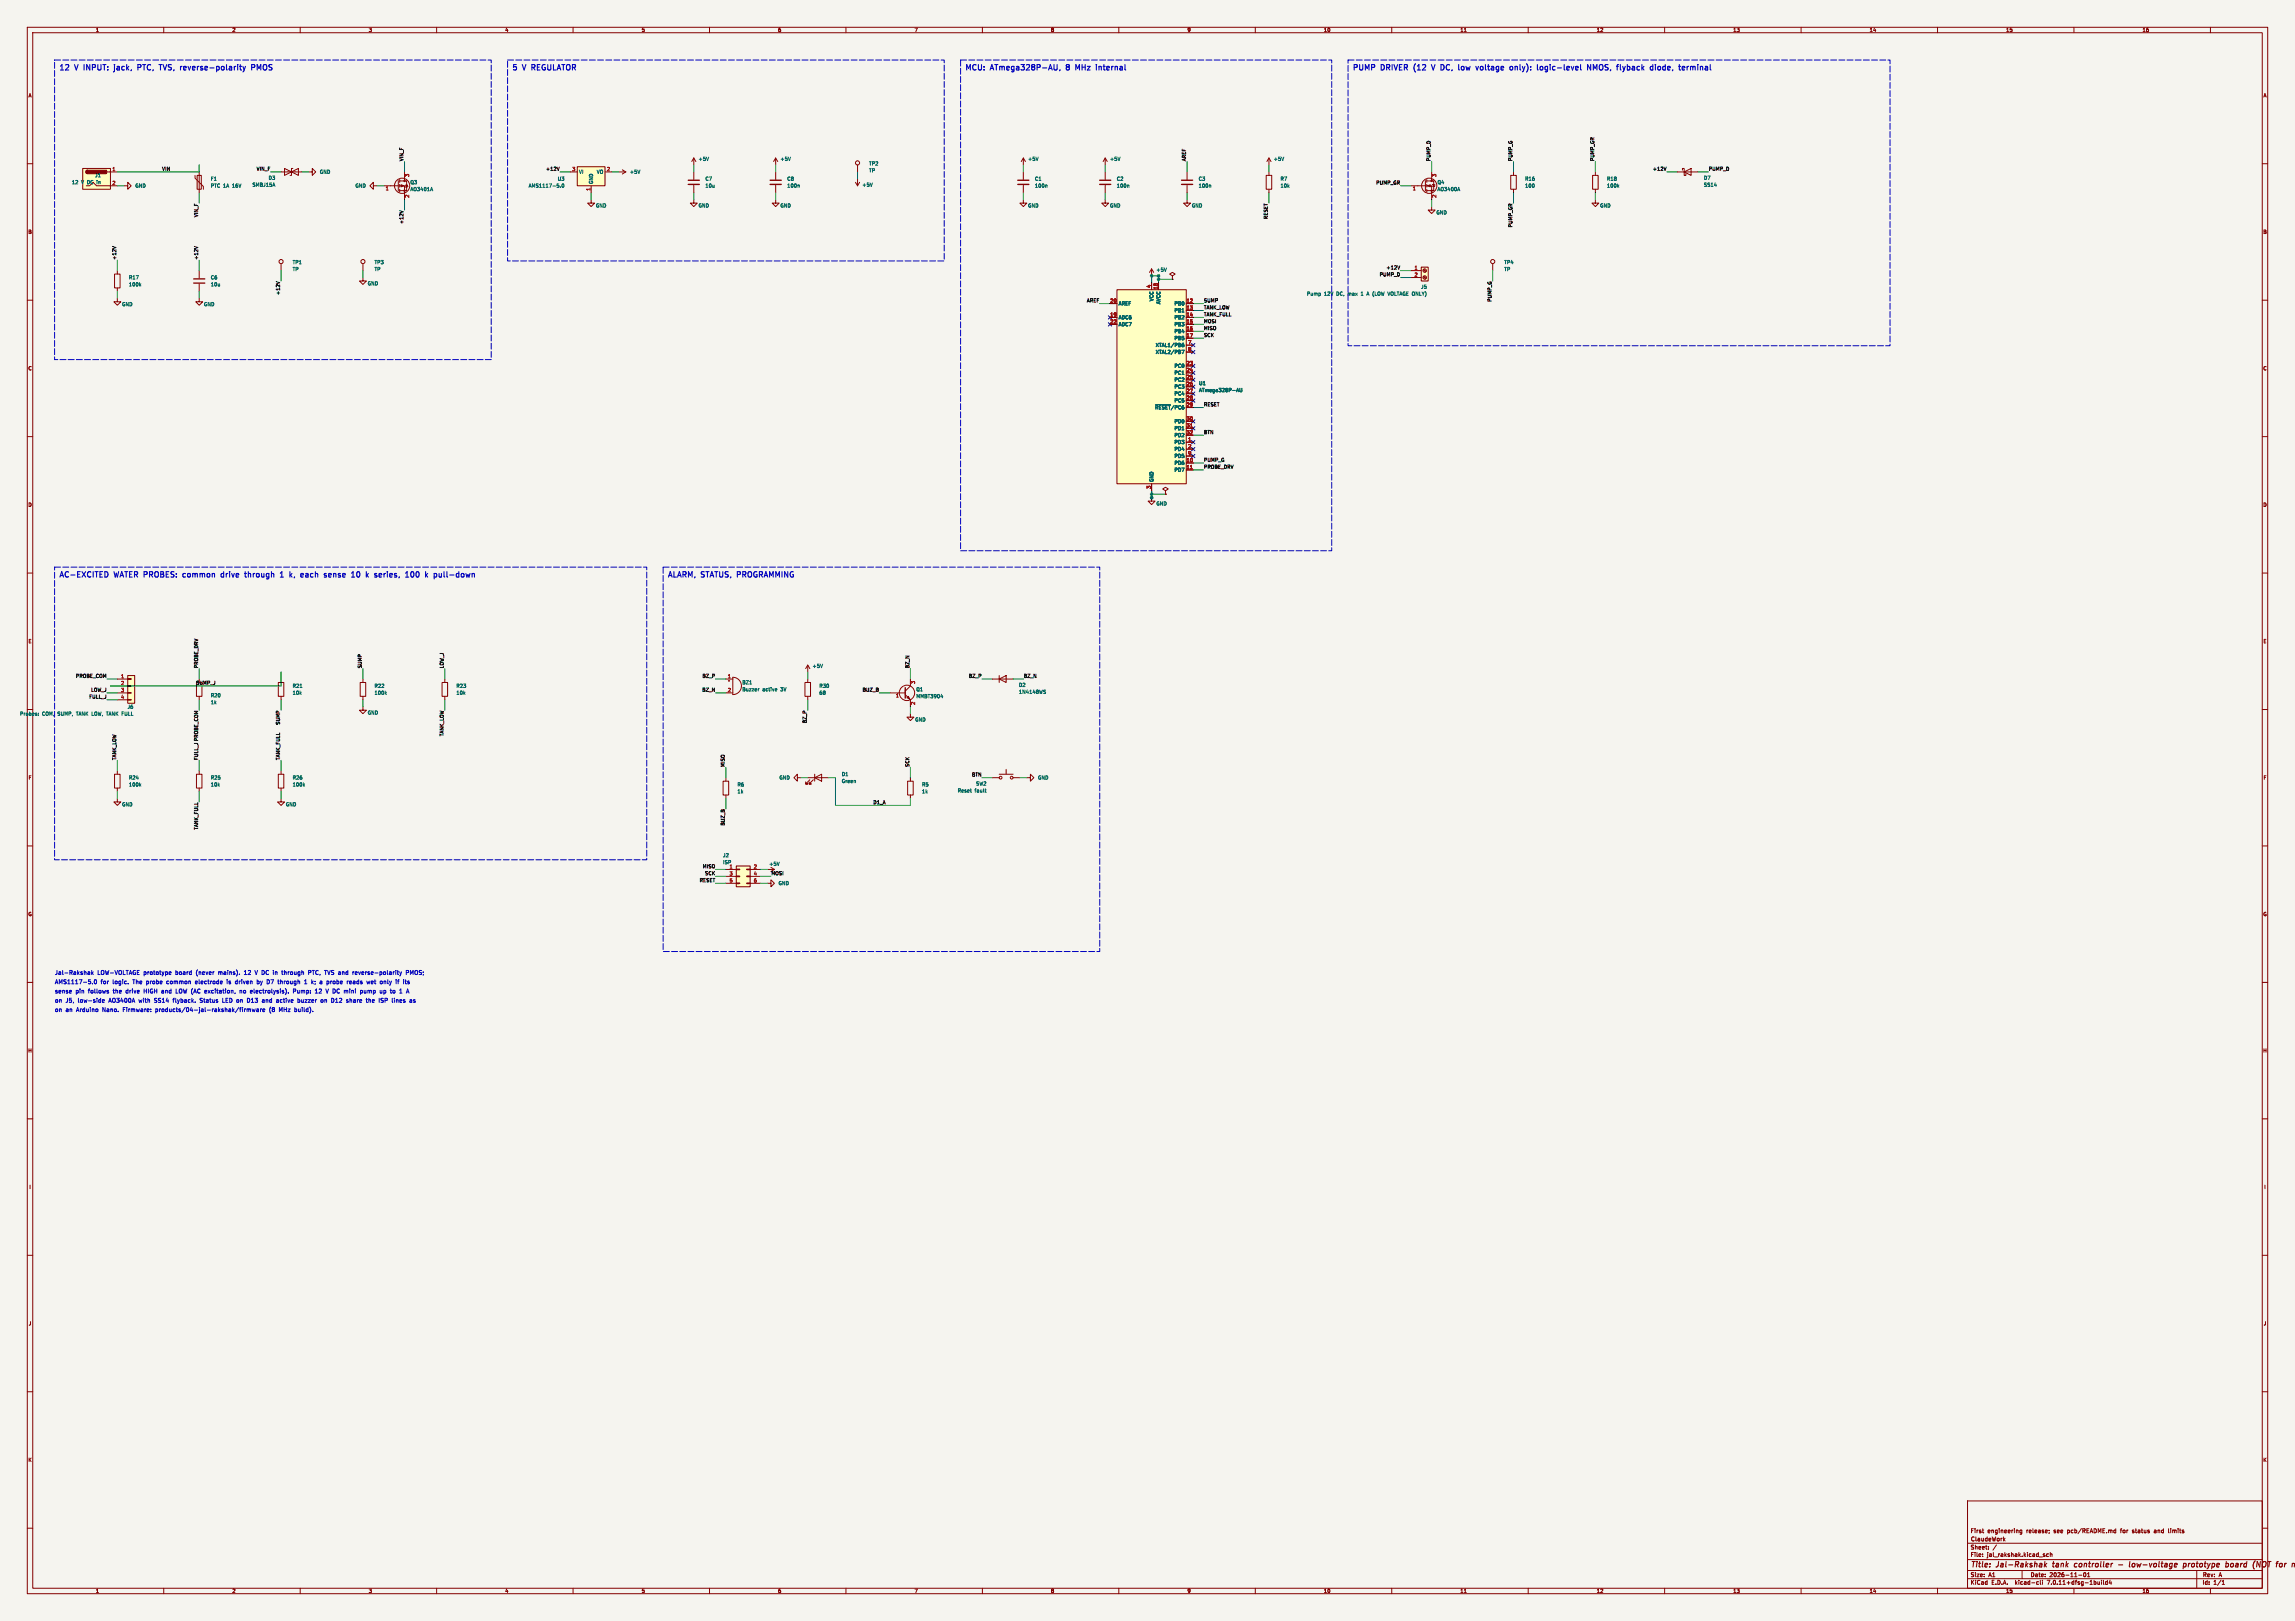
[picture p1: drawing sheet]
<svg xmlns="http://www.w3.org/2000/svg" width="841mm" height="594mm" viewBox="0 0 841 594" stroke-linecap="round" stroke-linejoin="round" font-family="sans-serif">
<defs><g id="words">
<g font-size="2.8" fill="#0000c2">
<text x="21.5" y="26.3">12</text>
<text x="27.6" y="26.3">V</text>
<text x="31.7" y="26.3">INPUT:</text>
<text x="43.6" y="26.3">jack,</text>
<text x="53" y="26.3">PTC,</text>
<text x="61.8" y="26.3">TVS,</text>
<text x="70.2" y="26.3">reverse-polarity</text>
<text x="97.1" y="26.3">PMOS</text>
<text x="187.5" y="26.3">5</text>
<text x="191.7" y="26.3">V</text>
<text x="195.8" y="26.3">REGULATOR</text>
<text x="353.5" y="26.3">MCU:</text>
<text x="363.2" y="26.3">ATmega328P-AU,</text>
<text x="391.7" y="26.3">8</text>
<text x="395.9" y="26.3">MHz</text>
<text x="404.2" y="26.3">internal</text>
<text x="495.5" y="26.3">PUMP</text>
<text x="506.2" y="26.3">DRIVER</text>
<text x="519" y="26.3">(12</text>
<text x="526.5" y="26.3">V</text>
<text x="530.5" y="26.3">DC,</text>
<text x="537.8" y="26.3">low</text>
<text x="545.1" y="26.3">voltage</text>
<text x="558.2" y="26.3">only):</text>
<text x="569" y="26.3">logic-level</text>
<text x="588.2" y="26.3">NMOS,</text>
<text x="599.9" y="26.3">flyback</text>
<text x="612.9" y="26.3">diode,</text>
<text x="624.2" y="26.3">terminal</text>
<text x="21.5" y="212.2">AC-EXCITED</text>
<text x="42" y="212.2">WATER PROBES:</text>
<text x="68.8" y="212.2">common</text>
<text x="83.6" y="212.2">drive</text>
<text x="93.1" y="212.2">through</text>
<text x="106.9" y="212.2">1</text>
<text x="111.1" y="212.2">k,</text>
<text x="116" y="212.2">each</text>
<text x="125.4" y="212.2">sense</text>
<text x="136.2" y="212.2">10</text>
<text x="142.3" y="212.2">k</text>
<text x="146.2" y="212.2">series,</text>
<text x="158.4" y="212.2">100</text>
<text x="166.4" y="212.2">k</text>
<text x="170.4" y="212.2">pull-down</text>
<text x="244.5" y="212.2">ALARM, STATUS,</text>
<text x="271.1" y="212.2">PROGRAMMING</text>
</g>
<g font-size="2.8" fill="#840000">
<text x="722" y="574.9">Title:</text>
<text x="731.7" y="574.9">Jal-Rakshak</text>
<text x="753.1" y="574.9">tank</text>
<text x="761.8" y="574.9">controller</text>
<text x="778.7" y="574.9">-</text>
<text x="783.5" y="574.9">low-voltage</text>
<text x="804.1" y="574.9">prototype</text>
<text x="820.5" y="574.9">board</text>
<text x="831.3" y="574.9">(NOT</text>
<text x="840.6" y="574.9">fo</text>
</g>
<g font-size="2.1" fill="#0000c2">
<text x="20" y="357.4">Jal-Rakshak</text>
<text x="35.7" y="357.4">LOW-VOLTAGE</text>
<text x="52.7" y="357.4">prototype</text>
<text x="64.5" y="357.4">board</text>
<text x="72.1" y="357.4">(never</text>
<text x="80.4" y="357.4">mains).</text>
<text x="90.1" y="357.4">12</text>
<text x="94.2" y="357.4">V DC in</text>
<text x="104.5" y="357.4">through</text>
<text x="114.4" y="357.4">PTC, TVS and</text>
<text x="131.1" y="357.4">reverse-polarity</text>
<text x="150.8" y="357.4">PMOS;</text>
<text x="20" y="364.2">sense</text>
<text x="20" y="360.8">AMS1117-5.0</text>
<text x="27.7" y="364.2">pin</text>
<text x="32.4" y="364.2">follows</text>
<text x="36.9" y="360.8">for</text>
<text x="41.3" y="360.8">logic.</text>
<text x="41.6" y="364.2">the</text>
<text x="46.4" y="364.2">drive</text>
<text x="48.8" y="360.8">The</text>
<text x="53.1" y="364.2">HIGH and</text>
<text x="53.9" y="360.8">probe</text>
<text x="61.5" y="360.8">common</text>
<text x="65.2" y="364.2">LOW (AC</text>
<text x="72.2" y="360.8">electrode</text>
<text x="76.1" y="364.2">excitation,</text>
<text x="83.9" y="360.8">is</text>
<text x="87.1" y="360.8">driven</text>
<text x="89.1" y="364.2">no</text>
<text x="93.1" y="364.2">electrolysis).</text>
<text x="95.2" y="360.8">by</text>
<text x="99" y="360.8">D7</text>
<text x="103.2" y="360.8">through</text>
<text x="109" y="364.2">Pump:</text>
<text x="113.1" y="360.8">1</text>
<text x="115.8" y="360.8">k;</text>
<text x="117.2" y="364.2">12</text>
<text x="119.1" y="360.8">a</text>
<text x="121.3" y="364.2">V DC mini</text>
<text x="121.7" y="360.8">probe</text>
<text x="129.3" y="360.8">reads</text>
<text x="134.3" y="364.2">pump</text>
<text x="136.7" y="360.8">wet</text>
<text x="141.7" y="364.2">up</text>
<text x="141.8" y="360.8">only</text>
<text x="145.7" y="364.2">to</text>
<text x="147.7" y="360.8">if</text>
<text x="149.2" y="364.2">1</text>
<text x="20" y="367.6">on</text>
<text x="20" y="371">on</text>
<text x="24" y="367.6">J5,</text>
<text x="24" y="371">an</text>
<text x="28" y="371">Arduino</text>
<text x="28.6" y="367.6">low-side</text>
<text x="37.7" y="371">Nano.</text>
<text x="40" y="367.6">AO3400A</text>
<text x="45.3" y="371">Firmware:</text>
<text x="51.2" y="367.6">with</text>
<text x="57" y="367.6">SS14</text>
<text x="57.4" y="371">products/04-jal-rakshak/firmware</text>
<text x="64" y="367.6">flyback.</text>
<text x="74" y="367.6">Status</text>
<text x="82.4" y="367.6">LED on</text>
<text x="91.8" y="367.6">D13</text>
<text x="97.4" y="367.6">and</text>
<text x="99.3" y="371">(8</text>
<text x="102.8" y="367.6">active</text>
<text x="103" y="371">MHz</text>
<text x="108.8" y="371">build).</text>
<text x="110.8" y="367.6">buzzer</text>
<text x="119.4" y="367.6">on</text>
<text x="123.4" y="367.6">D12</text>
<text x="129.1" y="367.6">share</text>
<text x="136.5" y="367.6">the</text>
<text x="141.3" y="367.6">ISP</text>
<text x="146.3" y="367.6">lines</text>
</g>
<g font-size="2.1" fill="#840000">
<text x="722" y="562">First</text>
<text x="728.3" y="562">engineering</text>
<text x="742.6" y="562">release;</text>
<text x="752.8" y="562">see</text>
<text x="757.8" y="562">pcb/README.md</text>
<text x="777.5" y="562">for</text>
<text x="781.9" y="562">status</text>
<text x="790.1" y="562">and</text>
<text x="795.5" y="562">limits</text>
<text x="722" y="568">Sheet:</text>
<text x="722" y="565.2">ClaudeWork</text>
<text x="722" y="570.7">File:</text>
<text x="728.1" y="570.7">jal_rakshak.kicad_sch</text>
<text x="722" y="580.9">KiCad</text>
<text x="722" y="578.1">Size:</text>
<text x="728.7" y="578.1">A1</text>
<text x="729.7" y="580.9">E.D.A.</text>
<text x="738.6" y="580.9">kicad-cli</text>
<text x="744" y="578.1">Date:</text>
<text x="750.5" y="580.9">7.0.11+dfsg-1build4</text>
<text x="751" y="578.1">2026-11-01</text>
<text x="807" y="578.3">Rev:</text>
<text x="807" y="580.9">Id:</text>
<text x="811.1" y="580.9">1/1</text>
<text x="813.4" y="578.3">A</text>
</g>
<g font-size="1.8" fill="#840000">
<text x="35" y="11.9">1</text>
<text x="85" y="11.9">2</text>
<text x="135" y="11.9">3</text>
<text x="185" y="11.9">4</text>
<text x="235" y="11.9">5</text>
<text x="285" y="11.9">6</text>
<text x="335" y="11.9">7</text>
<text x="385" y="11.9">8</text>
<text x="435" y="11.9">9</text>
<text x="485" y="11.9">10</text>
<text x="535" y="11.9">11</text>
<text x="585" y="11.9">12</text>
<text x="635" y="11.9">13</text>
<text x="685" y="11.9">14</text>
<text x="735" y="11.9">15</text>
<text x="785" y="11.9">16</text>
<text x="10.3" y="35.9">A</text>
<text x="829.3" y="35.9">A</text>
<text x="10.3" y="85.9">B</text>
<text x="829.2" y="85.9">B</text>
<text x="10.3" y="135.9">C</text>
<text x="829.2" y="135.9">C</text>
<text x="10.3" y="185.9">D</text>
<text x="829.2" y="185.9">D</text>
<text x="10.3" y="235.9">E</text>
<text x="829.3" y="235.9">E</text>
<text x="10.3" y="285.9">F</text>
<text x="829.3" y="285.9">F</text>
<text x="10.3" y="335.9">G</text>
<text x="829.2" y="335.9">G</text>
<text x="10.2" y="385.9">H</text>
<text x="829.2" y="385.9">H</text>
<text x="10.6" y="435.9">I</text>
<text x="829.6" y="435.9">I</text>
<text x="10.4" y="485.9">J</text>
<text x="829.4" y="485.9">J</text>
<text x="10.3" y="535.9">K</text>
<text x="829.2" y="535.9">K</text>
<text x="35" y="583.9">1</text>
<text x="85" y="583.9">2</text>
<text x="135" y="583.9">3</text>
<text x="185" y="583.9">4</text>
<text x="235" y="583.9">5</text>
<text x="285" y="583.9">6</text>
<text x="335" y="583.9">7</text>
<text x="385" y="583.9">8</text>
<text x="435" y="583.9">9</text>
<text x="485" y="583.9">10</text>
<text x="535" y="583.9">11</text>
<text x="585" y="583.9">12</text>
<text x="635" y="583.9">13</text>
<text x="685" y="583.9">14</text>
<text x="735" y="583.9">15</text>
<text x="785" y="583.9">16</text>
</g>
<g font-size="1.8" fill="#0f0f0f">
<text x="147.9" y="59.2" transform="rotate(-90 147.9 59.2)">VIN_F</text>
<text x="434.6" y="59.2" transform="rotate(-90 434.6 59.2)">AREF</text>
<text x="524.3" y="59.2" transform="rotate(-90 524.3 59.2)">PUMP_D</text>
<text x="554.3" y="59.2" transform="rotate(-90 554.3 59.2)">PUMP_G</text>
<text x="584.3" y="59.2" transform="rotate(-90 584.3 59.2)">PUMP_GR</text>
<text x="59.3" y="62.7">VIN</text>
<text x="93.9" y="62.7">VIN_F</text>
<text x="199.9" y="62.7">+12V</text>
<text x="605.5" y="62.7">+12V</text>
<text x="626" y="62.7">PUMP_D</text>
<text x="504.2" y="67.7">PUMP_GR</text>
<text x="72.7" y="79.7" transform="rotate(-90 72.7 79.7)">VIN_F</text>
<text x="147.9" y="82.3" transform="rotate(-90 147.9 82.3)">+12V</text>
<text x="464.6" y="80.4" transform="rotate(-90 464.6 80.4)">RESET</text>
<text x="554.3" y="83.5" transform="rotate(-90 554.3 83.5)">PUMP_GR</text>
<text x="42.7" y="95.3" transform="rotate(-90 42.7 95.3)">+12V</text>
<text x="72.7" y="95.3" transform="rotate(-90 72.7 95.3)">+12V</text>
<text x="505.4" y="101.4">PUMP_D</text>
<text x="507.9" y="98.8">+12V</text>
<text x="102.7" y="108.3" transform="rotate(-90 102.7 108.3)">+12V</text>
<text x="398.2" y="110.9">AREF</text>
<text x="441.1" y="113.4">TANK_LOW</text>
<text x="441.1" y="110.9">SUMP</text>
<text x="546.7" y="110.7" transform="rotate(-90 546.7 110.7)">PUMP_G</text>
<text x="441.1" y="118.5">MOSI</text>
<text x="441.1" y="116">TANK_FULL</text>
<text x="441.1" y="123.6">SCK</text>
<text x="441.1" y="121.1">MISO</text>
<text x="441.1" y="149">RESET</text>
<text x="441.1" y="159.2">BTN</text>
<text x="441.1" y="171.9">PROBE_DRV</text>
<text x="441.1" y="169.3">PUMP_G</text>
<text x="72.7" y="245" transform="rotate(-90 72.7 245)">PROBE_DRV</text>
<text x="132.7" y="245" transform="rotate(-90 132.7 245)">SUMP</text>
<text x="162.7" y="245" transform="rotate(-90 162.7 245)">LOW_J</text>
<text x="333.3" y="245" transform="rotate(-90 333.3 245)">BZ_N</text>
<text x="27.7" y="248.5">PROBE_COM</text>
<text x="71.7" y="251">SUMP_J</text>
<text x="257.3" y="248.5">BZ_P</text>
<text x="354.9" y="248.5">BZ_P</text>
<text x="375" y="248.5">BZ_N</text>
<text x="32.6" y="256.1">FULL_J</text>
<text x="33.2" y="253.5">LOW_J</text>
<text x="257.2" y="253.5">BZ_N</text>
<text x="315.9" y="253.5">BUZ_B</text>
<text x="102.7" y="265.7" transform="rotate(-90 102.7 265.7)">SUMP</text>
<text x="162.7" y="269.9" transform="rotate(-90 162.7 269.9)">TANK_LOW</text>
<text x="295.7" y="265.2" transform="rotate(-90 295.7 265.2)">BZ_P</text>
<text x="42.7" y="278.6" transform="rotate(-90 42.7 278.6)">TANK_LOW</text>
<text x="72.7" y="278.6" transform="rotate(-90 72.7 278.6)">FULL_J PROBE_COM</text>
<text x="102.7" y="278.6" transform="rotate(-90 102.7 278.6)">TANK_FULL</text>
<text x="265.7" y="281.2" transform="rotate(-90 265.7 281.2)">MISO</text>
<text x="333.3" y="281.2" transform="rotate(-90 333.3 281.2)">SCK</text>
<text x="356" y="284.6">BTN</text>
<text x="319.9" y="294.8">D1_A</text>
<text x="72.7" y="304.2" transform="rotate(-90 72.7 304.2)">TANK_FULL</text>
<text x="265.7" y="302.7" transform="rotate(-90 265.7 302.7)">BUZ_B</text>
<text x="256.2" y="323.3">RESET</text>
<text x="257.4" y="318.3">MISO</text>
<text x="258.2" y="320.8">SCK</text>
<text x="282.5" y="320.8">MOSI</text>
</g>
<g font-size="1.8" fill="#006464">
<text x="255.8" y="59.1">+5V</text>
<text x="285.8" y="59.1">+5V</text>
<text x="376.6" y="59.1">+5V</text>
<text x="406.6" y="59.1">+5V</text>
<text x="466.6" y="59.1">+5V</text>
<text x="34.7" y="65.1">J1</text>
<text x="117.1" y="63.9">GND</text>
<text x="212" y="63.9">VI</text>
<text x="218.6" y="63.9">VO</text>
<text x="230.7" y="63.9">+5V</text>
<text x="318.3" y="60.8">TP2</text>
<text x="318.3" y="63.4">TP</text>
<text x="26.2" y="67.7">12</text>
<text x="29.8" y="67.7">V DC in</text>
<text x="49.4" y="68.9">GND</text>
<text x="77.1" y="66.4">F1</text>
<text x="77.1" y="68.9">PTC 1A</text>
<text x="85.3" y="68.9">16V</text>
<text x="92.4" y="68.6">SMBJ15A</text>
<text x="98.3" y="66.1">D3</text>
<text x="130.1" y="68.9">GND</text>
<text x="150.2" y="70.2">AO3401A</text>
<text x="150.2" y="67.7">Q3</text>
<text x="193.6" y="68.9">AMS1117-5.0</text>
<text x="204.2" y="66.4">U3</text>
<text x="217.5" y="67.6" transform="rotate(-90 217.5 67.6)">GND</text>
<text x="258.3" y="66.4">C7</text>
<text x="258.3" y="68.9">10u</text>
<text x="288.3" y="66.4">C8</text>
<text x="288.3" y="68.9">100n</text>
<text x="315.8" y="68.6">+5V</text>
<text x="379.1" y="66.4">C1</text>
<text x="379.1" y="68.9">100n</text>
<text x="409.1" y="66.4">C2</text>
<text x="409.1" y="68.9">100n</text>
<text x="439.1" y="66.4">C3</text>
<text x="439.1" y="68.9">100n</text>
<text x="469.1" y="66.4">R7</text>
<text x="469.1" y="68.9">10k</text>
<text x="526.6" y="67.7">Q4</text>
<text x="526.6" y="70.2">AO3400A</text>
<text x="558.7" y="66.4">R16</text>
<text x="558.7" y="68.9">100</text>
<text x="588.7" y="66.4">R18</text>
<text x="588.7" y="68.9">100k</text>
<text x="624.3" y="66.1">D7</text>
<text x="624.3" y="68.6">SS14</text>
<text x="218.2" y="76.2">GND</text>
<text x="255.8" y="76.2">GND</text>
<text x="285.8" y="76.2">GND</text>
<text x="376.6" y="76.2">GND</text>
<text x="406.6" y="76.2">GND</text>
<text x="436.6" y="76.2">GND</text>
<text x="586.2" y="76.2">GND</text>
<text x="526.2" y="78.8">GND</text>
<text x="107.1" y="97">TP1</text>
<text x="107.1" y="99.5">TP</text>
<text x="137.1" y="97">TP3</text>
<text x="137.1" y="99.5">TP</text>
<text x="423.6" y="99.7">+5V</text>
<text x="551.1" y="97">TP4</text>
<text x="551.1" y="99.5">TP</text>
<text x="47.1" y="102.6">R17</text>
<text x="47.1" y="105.1">100k</text>
<text x="77.1" y="102.6">C6</text>
<text x="77.1" y="105.1">10u</text>
<text x="134.6" y="104.8">GND</text>
<text x="520.6" y="106">J5</text>
<text x="44.6" y="112.4">GND</text>
<text x="74.6" y="112.4">GND</text>
<text x="409.8" y="112.1">AREF</text>
<text x="422.9" y="110.5" transform="rotate(-90 422.9 110.5)">VCC</text>
<text x="425.4" y="111.6" transform="rotate(-90 425.4 111.6)">AVCC</text>
<text x="430.2" y="112.1">PB0</text>
<text x="478.8" y="108.5">Pump</text>
<text x="485.2" y="108.5">12V</text>
<text x="489.9" y="108.5">DC,</text>
<text x="494.2" y="108.5">max</text>
<text x="499.2" y="108.5">1</text>
<text x="501.6" y="108.5">A (LOW VOLTAGE ONLY)</text>
<text x="409.8" y="117.2">ADC6</text>
<text x="409.8" y="119.7">ADC7</text>
<text x="430.2" y="114.6">PB1</text>
<text x="430.2" y="117.2">PB2</text>
<text x="430.2" y="119.7">PB3</text>
<text x="430.2" y="122.3">PB4</text>
<text x="430.2" y="124.8">PB5</text>
<text x="423.4" y="127.3">XTAL1/PB6</text>
<text x="423.4" y="129.9">XTAL2/PB7</text>
<text x="430.2" y="135">PC0</text>
<text x="430.2" y="137.5">PC1</text>
<text x="430.2" y="140">PC2</text>
<text x="430.2" y="142.6">PC3</text>
<text x="439.2" y="141.3">U1</text>
<text x="439.2" y="143.9">ATmega328P-AU</text>
<text x="430.2" y="145.1">PC4</text>
<text x="430.2" y="147.7">PC5</text>
<text x="423.2" y="150.2">~{RESET}/PC6</text>
<text x="430.2" y="155.3">PD0</text>
<text x="430.2" y="157.8">PD1</text>
<text x="430.2" y="160.4">PD2</text>
<text x="430.2" y="162.9">PD3</text>
<text x="430.2" y="165.4">PD4</text>
<text x="430.2" y="168">PD5</text>
<text x="430.2" y="170.5">PD6</text>
<text x="430.2" y="173.1">PD7</text>
<text x="422.9" y="176.8" transform="rotate(-90 422.9 176.8)">GND</text>
<text x="423.6" y="185.4">GND</text>
<text x="297.6" y="244.9">+5V</text>
<text x="271.9" y="251">BZ1</text>
<text x="373.3" y="251.9">D2</text>
<text x="77.1" y="255.7">R20</text>
<text x="107.1" y="252.2">R21</text>
<text x="107.1" y="254.8">10k</text>
<text x="137.1" y="252.2">R22</text>
<text x="137.1" y="254.8">100k</text>
<text x="167.1" y="254.8">10k</text>
<text x="167.1" y="252.2">R23</text>
<text x="271.9" y="253.5">Buzzer</text>
<text x="279.4" y="253.5">active</text>
<text x="286.2" y="253.5">3V</text>
<text x="300.1" y="252.2">R30</text>
<text x="300.1" y="254.8">68</text>
<text x="335.6" y="253.5">Q1</text>
<text x="335.6" y="256">MMBT3904</text>
<text x="373.3" y="254.4">1N4148WS</text>
<text x="7.2" y="262.4">Probes:</text>
<text x="15.4" y="262.4">COM,</text>
<text x="21.3" y="262.4">SUMP,</text>
<text x="28.3" y="262.4">TANK LOW, TANK FULL</text>
<text x="46.6" y="259.9">J6</text>
<text x="77.1" y="258.2">1k</text>
<text x="134.6" y="262">GND</text>
<text x="335.2" y="264.6">GND</text>
<text x="47.1" y="285.8">R24</text>
<text x="77.1" y="285.8">R25</text>
<text x="107.1" y="285.8">R26</text>
<text x="285.5" y="285.8">GND</text>
<text x="308.3" y="284.6">D1</text>
<text x="308.3" y="287.1">Green</text>
<text x="380.2" y="285.8">GND</text>
<text x="47.1" y="288.4">100k</text>
<text x="77.1" y="288.4">10k</text>
<text x="107.1" y="288.4">100k</text>
<text x="270.1" y="288.4">R6</text>
<text x="270.1" y="290.9">1k</text>
<text x="337.7" y="288.4">R5</text>
<text x="337.7" y="290.9">1k</text>
<text x="350.8" y="290.6">Reset</text>
<text x="357.2" y="290.6">fault</text>
<text x="357.5" y="288">SW2</text>
<text x="44.6" y="295.7">GND</text>
<text x="104.6" y="295.7">GND</text>
<text x="264.8" y="314.3">J2</text>
<text x="264.8" y="316.9">ISP</text>
<text x="281.7" y="317.5">+5V</text>
<text x="285.2" y="324.5">GND</text>
</g>
<g font-size="1.8" fill="#a90000">
<text x="41" y="62.7">1</text>
<text x="150.2" y="65" transform="rotate(-90 150.2 65)">3</text>
<text x="209.6" y="62.7">3</text>
<text x="222.3" y="62.7">2</text>
<text x="526.6" y="65" transform="rotate(-90 526.6 65)">3</text>
<text x="41" y="67.8">2</text>
<text x="141.2" y="70.1">1</text>
<text x="216.4" y="70.1" transform="rotate(-90 216.4 70.1)">1</text>
<text x="517.6" y="70.1">1</text>
<text x="150.2" y="72.6" transform="rotate(-90 150.2 72.6)">2</text>
<text x="526.6" y="72.6" transform="rotate(-90 526.6 72.6)">2</text>
<text x="518.2" y="98.9">1</text>
<text x="518.2" y="101.4">2</text>
<text x="421.7" y="105.6" transform="rotate(-90 421.7 105.6)">4</text>
<text x="424.3" y="106.2" transform="rotate(-90 424.3 106.2)">18</text>
<text x="406.7" y="111">20</text>
<text x="434.7" y="111">12</text>
<text x="434.7" y="113.5">13</text>
<text x="406.7" y="116.1">19</text>
<text x="406.7" y="118.6">22</text>
<text x="434.7" y="116.1">14</text>
<text x="434.7" y="118.6">15</text>
<text x="434.7" y="121.1">16</text>
<text x="434.7" y="123.7">17</text>
<text x="435.3" y="126.2">7</text>
<text x="435.3" y="128.8">8</text>
<text x="434.7" y="133.8">23</text>
<text x="434.7" y="136.4">24</text>
<text x="434.7" y="138.9">25</text>
<text x="434.7" y="141.5">26</text>
<text x="434.7" y="144">27</text>
<text x="434.7" y="146.5">28</text>
<text x="434.7" y="149.1">29</text>
<text x="434.7" y="154.2">30</text>
<text x="434.7" y="156.7">31</text>
<text x="434.7" y="159.2">32</text>
<text x="435.3" y="161.8">1</text>
<text x="435.3" y="164.3">2</text>
<text x="435.3" y="166.9">9</text>
<text x="434.7" y="169.4">10</text>
<text x="434.7" y="171.9">11</text>
<text x="421.7" y="179.3" transform="rotate(-90 421.7 179.3)">3</text>
<text x="44.2" y="248.6">1</text>
<text x="44.2" y="251.1">2</text>
<text x="266.6" y="248.6">1</text>
<text x="335.6" y="250.8" transform="rotate(-90 335.6 250.8)">3</text>
<text x="44.2" y="253.6">3</text>
<text x="44.2" y="256.2">4</text>
<text x="266.6" y="253.6">2</text>
<text x="328.2" y="255.9">1</text>
<text x="335.6" y="258.4" transform="rotate(-90 335.6 258.4)">2</text>
<text x="267.2" y="318.3">1</text>
<text x="267.2" y="320.9">3</text>
<text x="267.2" y="323.4">5</text>
<text x="276.1" y="318.3">2</text>
<text x="276.1" y="320.9">4</text>
<text x="276.1" y="323.4">6</text>
</g>
</g></defs>
<path d="M0 0h841v594h-841z" fill="#f5f4ef" stroke="#f5f4ef" stroke-width=".37"/>
<g fill="none" stroke="#840000" stroke-width=".37">
<path d="M10 10h821v574h-821zM12 12h817v570h-817zM60 10v2M110 10v2M160 10v2M210 10v2M260 10v2M310 10v2M360 10v2M410 10v2M460 10v2M510 10v2"/>
<path d="M536.6 11.6h.7M560 10v2M610 10v2M660 10v2M710 10v2M760 10v2M810 10v2M10 60h2M254.2 57.9l-.7 1.3M254.2 57.9v2.6M254.2 57.9l.8 1.3M284.2 57.9v2.6"/>
<path d="M284.2 57.9l-.7 1.3M284.2 57.9l.8 1.3M375 57.9v2.6M375 57.9l-.8 1.3M375 57.9l.8 1.3M405 57.9l-.8 1.3M405 57.9v2.6M405 57.9l.8 1.3M465 57.9v2.6M465 57.9l-.8 1.3M465 57.9l.8 1.3M829 60h2"/>
<path d="M30.3 61.7h10.2v7.6h-10.2zM31.6 68.1h1.2l1.3-1.3 1.3 1.3h7.6M32.1 62.4l-.7 .6 .2 .4 .5 .2M39.2 63h3.8M45.5 68.1h1.3v-1.3l1.3 1.3-1.3 1.2v-1.2M71.5 64.3v1l3 3v1M72.2 64.3h1.6v5h-1.6zM73 63v7.6M103 63h7.6M104.3 61.7v2.6l5.1-2.6v2.6zM107.3 61.7h-.5v2.6h-.5M113.2 63h1.2v-1.3l1.3 1.3-1.3 1.3v-1.3"/>
<path d="M136.8 68.1v-1.3l-1.3 1.3 1.3 1.2v-1.2h1.3M140.6 68.1h5.4M146 66.2v3.8M146.5 68.1h1.7v5.1M146.5 66.3h2.5v3.6h-2.5M146.5 65.8v1M146.5 67.6v1M146.5 69.3v1.1M148.2 63v3.3M148.6 67.8h.8l-.4 .7zM149.5 68.3l-1 .3M209 63h2.5"/>
<path d="M211.5 61.1h10.2v7h-10.2zM216.6 73.2v1.2h1.3l-1.3 1.3-1.2-1.3h1.2M216.6 68.1v2.5M221.7 63h2.5M226.8 63h2.5M228.1 62.2l1.2 .8M229.3 63l-1.2 .8M254.2 73.2v1.2h1.3l-1.3 1.3-1.2-1.3h1.2M254.2 63v2.8M254.2 67.8v2.8M284.2 73.2v1.2h1.3l-1.3 1.3-1.2-1.3h1.2M284.2 63v2.8"/>
<path d="M284.2 67.8v2.8M313.5 66.8l.7 1.3M314.2 60.5v2.5M314.2 65.5v2.6M315 66.8l-.8 1.3M375 73.2v1.2h1.3l-1.3 1.3-1.3-1.3h1.3M375 63v2.8M375 67.8v2.8M405 73.2v1.2h1.3l-1.3 1.3-1.3-1.3h1.3M405 63v2.8M405 67.8v2.8M435 73.2v1.2h1.3l-1.3 1.3-1.3-1.3h1.3"/>
<path d="M435 63v2.8M435 67.8v2.8M464 64.3h2v5h-2zM465 63v1.3M465 69.3v1.3M517 68.1h5.3M522.3 66.2v3.8M522.8 68.1h1.8v5.1M522.8 66.3h2.6v3.6h-2.6M522.8 65.8v1M522.8 67.6v1M522.8 69.3v1.1"/>
<path d="M524.6 75.7v1.3h1.3l-1.3 1.2-1.3-1.2h1.3M524.6 63v3.3M524.9 67.6l1 .2M525.4 67.7l.4 .6h-.8zM553.6 64.3h2v5h-2zM554.6 63v1.3M554.6 69.3v1.3M583.6 64.3h2v5h-2zM584.6 73.2v1.2h1.3l-1.3 1.3-1.3-1.3h1.3M584.6 63v1.3M584.6 69.3v1.3M614.6 63h7.6"/>
<path d="M616.5 62.4v-.7h.7v2.6h.6v-.7M617.2 63l2.5-1.3v2.6zM43 99.2v1.2M73 99.2v2.8M103 96.6v2.6M133 96.6v2.6M422 98.5l-.8 1.3M422 98.5v2.6M422 98.5l.8 1.3M517 99.2h3.8M520.8 97.9h2.5v5.1h-2.5zM521.5 98.8l.9 .9"/>
<path d="M521.7 98.7l.9 .8M547 96.6v2.6M10 110h2M42 100.4h2v5.1h-2zM43 109.3v1.3h1.3l-1.3 1.3-1.3-1.3h1.3M43 105.5v1.3M73 109.3v1.3h1.3l-1.3 1.3-1.3-1.3h1.3M73 104v2.8M133 101.7v1.3h1.3l-1.3 1.2-1.3-1.2h1.3M406.8 111.2h2.5M406.8 116.3h2.5M406.8 118.9h2.5"/>
<path d="M409.3 106.2h25.4v71.1h-25.4zM422 103.6v2.6M424.5 103.6v2.6M429.6 101.1l1-.7-1-.6-1 .6 1 .7v1.2M429.6 102.3h.1M434.7 111.2h2.5M434.7 113.8h2.5M434.7 116.3h2.5M434.7 118.9h2.5M517 101.7h3.8M521.5 101.4l.9 .8M521.7 101.2l.9 .8"/>
<path d="M829 110h2M434.7 121.4h2.5M434.7 123.9h2.5M434.7 134.1h2.5M434.7 136.6h2.5M434.7 139.2h2.5M434.7 126.5h2.5M434.7 129h2.5M10 160h2M434.7 141.7h2.5M434.7 144.3h2.5M434.7 146.8h2.5"/>
<path d="M434.7 149.3h2.5M434.7 154.4h2.5M434.7 157h2.5M434.7 159.5h2.5M829 160h2M422 177.3v2.5M427.1 179.8l1-.6-1-.7-1 .7 1 .6v1.3M434.7 162h2.5M434.7 169.7h2.5M434.7 172.2h2.5M434.7 164.6h2.5M434.7 167.1h2.5"/>
<path d="M422 182.4v1.2h1.3l-1.3 1.3-1.3-1.3h1.3M427.1 181.1h.1M10 210h2M829 210h2M10 260h2M43 248.8h3.8M43 251.4h3.8M43 253.9h3.8M43 256.4h3.8M46.8 256.3h1.3v.3h-1.3zM46.8 253.8h1.3v.2h-1.3zM46.8 251.2h1.3v.3h-1.3z"/>
<path d="M46.8 248.7h1.3v.2h-1.3zM46.8 247.6h2.5v10.1h-2.5zM72 250.1h2v5.1h-2zM73 248.8v1.3M73 255.2v1.2M102 250.1h2v5.1h-2zM103 248.8v1.3M103 255.2v1.2M132 250.1h2v5.1h-2zM133 259v1.3h1.3l-1.3 1.2-1.3-1.2h1.3M133 248.8v1.3M133 255.2v1.2"/>
<path d="M162 250.1h2v5.1h-2zM163 248.8v1.3M163 255.2v1.2M266 248.8h2.5M266 253.9h2.5M266.9 249.5h.5M267.1 249.2v.5M268.5 248.2a3.2 3.2 0 0 1 3.2 3.2 3.2 3.2 0 0 1-3.2 3.1zM295 250.1h2v5.1h-2zM296 243.7l-.8 1.3M296 243.7v2.6M296 248.8v1.3"/>
<path d="M296 255.2v1.2M296 243.7l.8 1.3M326 253.9h5.7M331.7 254.5l1.9 1.9v2.6M333.6 248.8v2.6l-1.9 1.9M363.6 248.8h7.6M366.2 248.8l2.5-1.2v2.5zM366.2 247.6v2.5M829 260h2M333.6 261.5v1.3h1.3l-1.3 1.3-1.3-1.3h1.3M42 283.7h2v5.1h-2zM43 292.6v1.3h1.3l-1.3 1.2-1.3-1.2h1.3"/>
<path d="M43 282.4v1.3M43 288.8v1.3M72 283.7h2v5.1h-2zM73 282.4v1.3M73 288.8v1.3M102 283.7h2v5.1h-2zM103 292.6v1.3h1.3l-1.3 1.2-1.3-1.2h1.3M103 282.4v1.3M103 288.8v1.3M265 286.2h2v5.1h-2zM266 285v1.2M266 291.3v1.3"/>
<path d="M292.2 285v-1.3l-1.3 1.3 1.3 1.2v-1.2h1.3M296 285h7.6M296.8 285.7l-1.6 1.6h.8h-.8v-.8M298 285.7l-1.5 1.6h.8h-.8v-.8M298.5 285l2.6-1.3v2.5zM298.5 283.7v2.5M332.6 286.2h2v5.1h-2zM333.6 285v1.2M333.6 291.3v1.3M363.6 285h2.6M366.2 283.7h5M368.7 281.9v1.8"/>
<path d="M371.2 285h2.6M376.3 285h1.3v-1.3l1.3 1.3-1.3 1.2v-1.2M10 310h2M266 318.6h3.8M269.8 318.5h1.3v.2h-1.3zM269.8 317.3h5.1v7.6h-5.1zM273.6 318.5h1.3v.2h-1.3zM274.9 318.6h3.8M281.2 318.6h2.6M282.5 317.8l1.3 .8M283.8 318.6l-1.3 .8M829 310h2"/>
<path d="M266 321.1h3.8M266 323.7h3.8M269.8 323.6h1.3v.2h-1.3zM269.8 321h1.3v.3h-1.3zM273.6 323.6h1.3v.2h-1.3zM273.6 321h1.3v.3h-1.3zM274.9 321.1h3.8M274.9 323.7h3.8M281.2 323.7h1.3v-1.3l1.3 1.3-1.3 1.2v-1.2M10 360h2M829 360h2M10 410h2"/>
<path d="M829 410h2M10 460h2M829 460h2M10 510h2M829 510h2M10 560h2M721 550h108v32h-108zM829 560h2M721 578.5h108M721 575.5h108M721 571.5h108M721 565.5h108"/>
<path d="M726.4 560.7h.6M726.5 570.2h.1M726.5 570.2v.1M726.5 569.5v.1M726.7 561.6l.3 .1M728.7 567.5v.2M728.7 566.8v.1M731.6 566.1l-1.3 1.9M740.9 560.8l-.4-.1-.3 .3 .1 .6h.6M740.9 560.7v1.2l-.7 .2M741 575.5v3M746.6 579.6l.4 .1"/>
<path d="M747.7 579.1l.2 1.5M748.5 579.1v.1M748.5 579.6v1M749 569.9l.4 .3-.5 .2M749 569.4l.3 .1M750.7 569.5l-.5-.1-.2 .3 .1 .6h.6M750.9 560.8v.1M751 561.6l-.2 .3M751.3 569.5h.6l.1 .9M751.3 568.9v1.5M761.7 577.2h1.2M763.7 576.4l.2-.1a.73 .73 0 0 1 .5 .8 .73 .73 0 0 1-.7 .6l-.2-.5z"/>
<path d="M765 577.8h.8M765 576.7l.4-.4v1.5M770.1 579.1v.1M770.1 579.6v1M770.8 579.1l.2 1.5M772.2 579.7l-.4-.1-.3 .3 .2 .6h.5M772.2 579.1v1.5M773.2 579l-.3 1.1h.9M773.6 579.6v1M774.7 560.8h.6M774.7 561.6h.6M775.3 560.2v1.5"/>
<path d="M789.4 561.2v.4M794.7 560.2l.2 1.5M805 575.5v6.5M814.3 579.5l.4-.4v1.5M60 582v2M110 582v2M160 582v2M210 582v2M260 582v2M310 582v2M360 582v2M410 582v2"/>
<path d="M460 582v2M510 582v2M536.6 583.6h.7M560 582v2M610 582v2M660 582v2M710 582v2M747 580.5l-.4 .1M760 582v2M810 582v2M814.3 580.6h.9"/>
<circle cx="314.2" cy="59.7" r=".76"/>
<circle cx="147.4" cy="68.1" r="2.79"/>
<circle cx="523.7" cy="68.1" r="2.79"/>
<circle cx="103" cy="95.9" r=".76"/>
<circle cx="133" cy="95.9" r=".76"/>
<circle cx="522.1" cy="99.2" r=".63"/>
<circle cx="547" cy="95.9" r=".76"/>
<circle cx="522.1" cy="101.7" r=".63"/>
<circle cx="332.3" cy="253.9" r="2.82"/>
<circle cx="366.7" cy="285" r=".51"/>
<circle cx="370.7" cy="285" r=".51"/>
</g>
<g fill="none" stroke="#840000" stroke-width=".4">
<path d="M749.4 572.2l-.3 2M749.4 573.4l.5 .8M750 572.9l-.8 .7M752.1 572.9h.8M752.5 572.2l-.2 1.7 .2 .3M761.2 573h-.8l-.3 .8 .3 .4 .6-.1M776.3 573.4h1.6M780.5 572.2l-.2 1.7M781.4 573.1l.3-.2 .6 .2-.2 1-.8-.1zM800.2 573l.6-.1 .3 .4-.3 .8h-.7M800.2 572.9l-.2 2M802 572.9l-.1 1.3"/>
<path d="M802.6 572.9l-.6 .4M803.2 573.1v1M817.8 572.9l.7 .4-.1 .5-.4 .4M819.9 572.9l-.5 .1M820 573.4l-.8 .3v.4l.7 .1M826.4 571.9l-.1 .1M829.2 572.5l.8-.3 .4 .7-.2 1-.8 .3M840 572.9l-.1 1.3"/>
</g>
<g fill="none" stroke="#840000" stroke-width=".51">
<path d="M252.2 67.6h4.1M252.2 66h4.1M282.2 67.6h4.1M282.2 66h4.1M373 67.6h4M373 66h4M403 67.6h4M403 66h4M433 67.6h4M433 66h4M71 103.7h4M71 102.2h4"/>
<path d="M331.7 252v3.8"/>
</g>
<g fill="none" stroke="#006464" stroke-width=".37">
<path d="M259.7 57.6l-.4 1.2M289.7 57.6l-.4 1.2M380.5 57.6l-.5 1.2M410.5 57.6l-.5 1.2M470.5 57.6l-.5 1.2M158.2 68.7l.4 1.2M205.4 68.6h.1M205.4 68.6v.1M206.1 67.4h.1a.58 .58 0 0 1 .5 .6 .58 .58 0 0 1-.7 .5zM234.5 62.3l-.4 1.3M292.7 67.8l.2 .9M319.7 67l-.4 1.3"/>
<path d="M383.5 67.8l.2 .9M413.5 67.8l.2 .9M443.5 67.8l.2 .9M534.5 68.7l.5 1.2M592.9 68.2l.3 .5M593.2 67.8l-.4 .5M427.5 98.2l-.5 1.3M51.3 104.3l.3 .5M51.6 104l-.5 .5M498.8 108.2h.7M498.9 107.3h-.1M500.9 107.9h.7"/>
<path d="M501.2 107l-.4 1.2M433.1 128.3h.8l-.5 1.3M433.2 126.4l.4-.1 .2 .2-.1 .5-.5-.1M433.3 125.9l-.1 .2M433.4 125.8l-.1 .1M433.7 125.8h-.3M423.4 148.3h5.5M453.2 143.2h.6M453.5 142.3l.4 1.3M454.4 142.3v1l.2 .3 .5-.3v-1M109.9 251.9h.8M141.3 254l.3 .5"/>
<path d="M141.6 253.6l-.5 .5M274.7 250.7h.7M278.2 252.4h-.2M284.5 252.4l.2 .3-.6 .1M284.6 253.1l-.1 .1M301.5 243.4l-.5 1.3M344.7 255.3h.8M345.3 254.9v.8M382.7 253.5l.4 .4-.5 .2M382.7 252.9h.4M14.1 262v.2M14.1 261.5h.1"/>
<path d="M14.1 261.4v.1M51.3 287.6l.3 .5M51.6 287.3l-.5 .4M111.3 287.6l.3 .5M111.6 287.3l-.5 .4M360.9 289.5h.5M361.1 290.1l.3 .2M285.6 315.9l-.4 1.3"/>
</g>
<g fill="#ffffc2" stroke="#ffffc2" stroke-width=".37">
<path d="M46.8 247.6h2.5v10.1h-2.5z"/>
<path d="M269.8 317.3h5.1v7.6h-5.1z"/>
<path d="M211.5 61.1h10.2v7h-10.2z"/>
<path d="M520.8 97.9h2.5v5.1h-2.5z"/>
<path d="M30.3 61.7h10.2v7.6h-10.2z"/>
<path d="M409.3 106.2h25.4v71.1h-25.4z"/>
</g>
<g fill="#840000" stroke="#840000" stroke-width=".37">
<path d="M332.3 255.7l.6-.5 .5 1z"/>
<path d="M31.6 62.5l.5-.1v1.2l-.6-.4z"/>
<path d="M32.1 62.4h7v1.2h-7z"/>
<path d="M147 67.7l1 .4-1 .4z"/>
<path d="M523.1 68.1l1-.4v.8z"/>
<circle cx="148.2" cy="69.9" r=".25"/>
<circle cx="148.2" cy="66.3" r=".25"/>
<circle cx="524.6" cy="69.9" r=".25"/>
<circle cx="524.6" cy="66.3" r=".25"/>
</g>
<path d="M436.2 156.5h.7M436.2 171.8h.7" fill="none" stroke="#a90000" stroke-width=".37"/>
<path d="M146.5 77.2l1.2 .4M205 61.2l-.5 1.3M610.6 61.2l-.4 1.3M41.2 90.3l1.3 .4M71.2 90.3l1.3 .4M513 97.4l-.5 1.2M101.2 103.2l1.3 .4" fill="none" stroke="#0f0f0f" stroke-width=".37"/>
<g fill="none" stroke="#0000c2" stroke-width=".37">
<path d="M32.2 356.9l.7 .1M32.2 356.2h.6l.1 .9M32.9 356.5l-.7 .3M33.6 355.6v1.5M33.7 356.5l.5 .6M34.2 356.1l-.6 .6M34.7 359.1l.2-.1a.73 .73 0 0 1 .5 .8 .73 .73 0 0 1-.7 .6l-.2-.5zM62 356.2l.5-.1 .2 .4-.7 .1M62 357h.6M81.4 359.6l.1 .3-.8 .1M83.2 359.2h.1M83.2 359.5v1"/>
<path d="M83.3 359.1l-.1 .1M86.5 359.5l-.3 .3 .3 .7M89.5 357.1h.9M89.7 356h-.2M93.4 355.6l.5 1.5M94.2 359v1.5M94.7 359.5l-.5 .1M97.9 359l.6 .1M103.2 356.1h.5M103.4 355.6v1.3l.3 .2M111.6 359.4l.4-.4v1.5M113.9 355.8l-.8-.2v1.5"/>
<path d="M113.9 356.3l-.8 .1M114.4 359.9l.4 .6M114.8 359.5l-.6 .6M128.7 359.6l-.6 .1 .1 .7h.5M128.8 359.9l-.7 .1M130.7 356.1l-.5 .2v.7l.5 .1M130.9 356.5l-.7 .1M135.5 359.5l-.3 1-.2-.7M136.1 359.6v.8M136.7 359.9l-.7 .1M140.7 359.5v1M141.2 359.5l-.5 .2"/>
<path d="M146.5 356.1l.3 1M146.8 357.1l-.3 .5M147.2 356.1l-.4 1M148.9 356.4l.7-.1 .1-.5-.8-.2v1.5M150 359.6l-.4-.1-.2 .3 .6 .3v.3h-.6M33.9 360.4v.1M37.5 366.8l.7-.1v-.3l-.7 .1 .1 .7h.6M39.4 363.4l.4 .3-.5 .2M39.4 362.9l.3 .1M47 360.4h.1M55.2 370.6v.1M55.2 369.8v.1"/>
<path d="M64.5 362.4v1.5h.7M73.3 367.2l.2 .1M73.5 365.9v.6M75.1 363.8l.4 .1M75.5 362.9l-.4 .1M75.7 363.3l-.7 .1M81.6 365.8v1.5h.7M86.2 363.8v.1M86.2 363.9l-.2 .2M87.8 369.7h.6M88 362.9v1M88.2 369.2h.2"/>
<path d="M88.5 363l-.5 .1M88.9 369.2v.2M88.9 369.7v1M89.6 369.7v1M90 369.7l-.4 .3M90.5 369.9l.5-.2 .2 .2M90.5 369.7v1M90.7 365.8l.5 .1M91.2 369.9l.5-.1 .1 .9M91.2 369.9v.8M91.2 367.2l-.5 .1M92 362.9l.5 .2"/>
<path d="M92.4 369.7l.3 1 .3-.7 .2 .7 .3-1M92.4 363.8l-.4 .1M92.5 363.3l-.8 .1M94.1 369.8h.6v.9M94.2 360.4l.5 .1M94.7 370.1l-.7 .3 .2 .3 .5-.1M95.5 369.7v1M95.9 369.7l-.4 .3M96.2 367.2h.6M96.2 366.4l.6 .1M96.3 370.2l.7-.1v-.3l-.7 .1 .1 .7h.6M96.8 366.7l-.6 .1"/>
<path d="M98.5 360.4l-.6 .1M101.5 366.3l.5 .2v.7l-.5 .1M102 366.7h-.5M102.9 370.3l-.5-1.1v1.5M105.6 363.8l.1 .1M105.6 363.8h.1M107.5 363.2l.7-.1 .1-.5-.8-.2v1.5M108 370.6l.5 .1M108 369.2v1.5M108.5 369.7l-.5 .1M109.2 365.8v1.4h.5l.1-.7-.6-.1M111.6 360.5h.9"/>
<path d="M115.5 363.9h.9M115.5 362.8l.5-.4v1.5M117.7 366.4l.7 .2-.1 .6h-.6M120.4 362.4l-.5 1.5M122.3 366.2v.8M128.2 365.8v1.5M128.5 366.3l-.3 .2M132.5 362.9l.3 .3-.3 .7M133.5 362.9v.8l.4 .2M135.2 366.5l.5-.1 .1 .9M135.2 365.8v1.5M139.9 366.5l.6 .5-.7 .3"/>
<path d="M139.9 365.8l.6 .1M140.7 363.8l.4 .1M140.7 362.9v1.5M141.1 362.9l-.4 .1M144.6 363v.8M145.3 366.4h.5M152.1 366.4l-.6 .1 .6 .4v.3h-.6"/>
</g>
<g fill="none" stroke="#0000c2" stroke-width=".4">
<path d="M30.8 23.7v2M42 23.7v.1M42 24.3v1.7l-.3 .3M50.5 23.7h.8l.4 .3-.2 .6-1 .1M59.8 23.7l.6 2 .7-2M68.9 24.3l.5 1.4 .5-1.4M92.2 24.7l1-.1 .1-.8-1.1-.1v2M94.2 25.7v-2l.7 1.4 .7-1.4v2M194.9 24.7h.8M195.7 23.7h-.8v2M387.4 23.7v1.6l-.4 .4M388.4 25.6l-.2 .3"/>
<path d="M390.8 23.8v.5M390.8 24.7v.8M395.6 23.7l-.7 1.4-.7-1.4v2M402.7 24.3v1.4M403.5 24.4l-.8 .1M524.5 23.7l.7 2 .7-2M535.9 24.3l.6 .4-.1 .8-.5 .2M543.3 24.4l.2 .3-.2 .9M555.5 24.3l.5 .3v1.1M557 23.7v1.7l.3 .3M566.5 24.3l.6 .1M567.1 25.6l-.6 .1"/>
<path d="M567.1 24.3v1.6l-.7 .4M568 23.7v.1M568 24.3v1.4M583.9 25.7v-2l.6 1.4 .7-1.4v2M586.1 23.9l.4-.2a.67 .67 0 0 1 .9 .6v.7a.67 .67 0 0 1-.7 .7 .67 .67 0 0 1-.7-.7zM598.1 24.4l.6-.1 .3 .3M598.1 25.6h.9M599 24.8l-.9 .2M612 24.6l-.2-.3-.7 .3 .1 1h.8M612 24.8l-.9 .2M622.1 23.7v.1M622.1 24.3v1.4"/>
<path d="M623.1 24.3v1.4M623.4 24.3l-.3 .2M39.4 209.8l.2 .5-.2 .9M67 211.1l.4 .4 .6-.1M68 210.2l-.6-.1-.4 .4M81.1 211.3l.9 .1M82 210.2l-.9 .1M82 209.5v2M91.1 210.2h.7l.1 1.3M110.3 210.2v1.2M111.2 210.6l-1 .2M114.1 210.1l.6 .1"/>
<path d="M114.7 211.4l-.6 .1M124 211.4l.5 .1M124.5 210.1l-.5 .3v.3l.5 .1M129.2 209.8l.2-.3v2M130.8 209.9l.4-.4 .6 .4M134.2 209.5v2M134.4 210.7l.6 .8M135 210.1l-.8 .8M140.7 210.1v1.4M141.3 210.1l-.6 .4M144.8 210.1l.5 .1M144.8 210.8l.6 .3"/>
<path d="M145.4 211.2l-.7 .3M156 209.5v2M156.1 210.7l.6 .8M156.7 210.1l-.7 .8M163.9 211.4l.1 .1M164.8 210.7h1.5M169.7 210.1l-.7 .4 .1 .8 .6 .2M270.2 210.5h.8M271 209.5h-.8v2"/>
</g>
<path d="M20 22h160v109.8h-160v-109.8M186 22h160v73.6h-160v-73.6M352 22h136v179.8h-136v-179.8M494 22h198.6v104.7h-198.6v-104.7M20 207.8h217v107.3h-217v-107.3M243 207.8h160v140.9h-160v-140.9" fill="none" stroke="#0000c2" stroke-width=".37" stroke-dasharray="2.2 .8"/>
<g fill="none" stroke="#009600" stroke-width=".37">
<path d="M148.2 59.2v3.8M435 59.2v3.8M524.6 59.2v3.8M554.6 59.2v3.8M584.6 59.2v3.8M43 68.1h2.5M73 60.5v2.5h-30M73 70.6v3.8M99.2 63h3.8M110.6 63h2.6M138.1 68.1h2.5M148.2 73.2v3.8"/>
<path d="M205.2 63h3.8M216.6 70.6v2.6M224.2 63h2.6M254.2 60.5v2.5M254.2 70.6v2.6M284.2 60.5v2.5M284.2 70.6v2.6M314.2 63v2.5M375 60.5v2.5M375 70.6v2.6M405 60.5v2.5M405 70.6v2.6"/>
<path d="M435 70.6v2.6M465 60.5v2.5M465 70.6v3.8M513.2 68.1h3.8M524.6 73.2v2.5M554.6 70.6v3.8M584.6 70.6v2.6M610.8 63h3.8M622.2 63h3.8M43 95.3v3.9M73 95.3v3.9M103 99.2v3.8"/>
<path d="M133 99.2v2.5M513.2 99.2h3.8M547 99.2v3.8M43 106.8v2.5M73 106.8v2.5M403 111.2h3.8M422 101.1h.1M422 101.1h2.5v2.5M422 101.1v2.5M424.5 102.3h5.1M437.2 111.2h3.9M437.2 113.8h3.9"/>
<path d="M437.2 116.3h3.9M437.2 118.9h3.9M513.2 101.7h3.8M437.2 121.4h3.9M437.2 123.9h3.9M437.2 149.3h3.9M437.2 159.5h3.9M422 179.8v2.6M437.2 169.7h3.9M437.2 172.2h3.9M422 182.4h.1M422 181.1h5.1"/>
<path d="M39.2 256.4h3.8M39.2 253.9h3.8M39.2 248.8h3.8M73 245v3.8M73 256.4v3.9M103 246.3v5.1h-62.5M103 256.4v3.9M133 245v3.8M133 256.4v2.6M163 245v3.8M163 256.4v3.9M262.2 253.9h3.8"/>
<path d="M262.2 248.8h3.8M296 246.3v2.5M296 256.4v3.9M322.2 253.9h3.8M333.6 245v3.8M333.6 259v2.5M359.8 248.8h3.8M371.2 248.8h3.8M43 278.6v3.8M73 278.6v3.8M103 278.6v3.8M43 290.1v2.5"/>
<path d="M73 290.1v3.8M103 290.1v2.5M266 281.2v3.8M266 292.6v3.8M293.5 285h2.5M303.6 285h2.6v10.1h27.4v-2.5M333.6 281.2v3.8M359.8 285h3.8M373.8 285h2.5M262.2 318.6h3.8M278.7 318.6h2.5M262.2 321.1h3.8"/>
<path d="M262.2 323.7h3.8M278.7 321.1h3.8M278.7 323.7h2.5"/>
</g>
<g fill="none" stroke="#000084" stroke-width=".37">
<path d="M406.2 118.2l1.2 1.3M406.2 115.7l1.2 1.2M407.4 118.2l-1.2 1.3M407.4 115.7l-1.2 1.2M436.6 138.6l1.3 1.2M436.6 128.4l1.3 1.2M436.6 133.5l1.3 1.2M436.6 136l1.3 1.2M436.6 125.9l1.3 1.2M437.9 138.6l-1.3 1.2M437.9 128.4l-1.3 1.2M437.9 133.5l-1.3 1.2"/>
<path d="M437.9 136l-1.3 1.2M437.9 125.9l-1.3 1.2M436.6 146.2l1.3 1.2M436.6 143.6l1.3 1.3M436.6 141.1l1.3 1.2M436.6 153.8l1.3 1.2M436.6 156.3l1.3 1.3M437.9 146.2l-1.3 1.2M437.9 143.6l-1.3 1.3M437.9 141.1l-1.3 1.2M437.9 153.8l-1.3 1.2M437.9 156.3l-1.3 1.3"/>
<path d="M436.6 161.4l1.3 1.2M436.6 164l1.3 1.2M436.6 166.5l1.3 1.2M437.9 161.4l-1.3 1.2M437.9 164l-1.3 1.2M437.9 166.5l-1.3 1.2"/>
</g>
<g fill="#009600" stroke="#009600" stroke-width=".37">
<circle cx="422" cy="182.4" r=".46"/>
<circle cx="422" cy="181.1" r=".46"/>
<circle cx="422" cy="101.1" r=".46"/>
<circle cx="424.5" cy="101.1" r=".46"/>
<circle cx="424.5" cy="102.3" r=".46"/>
</g>
<use href="#words"/>
</svg>
